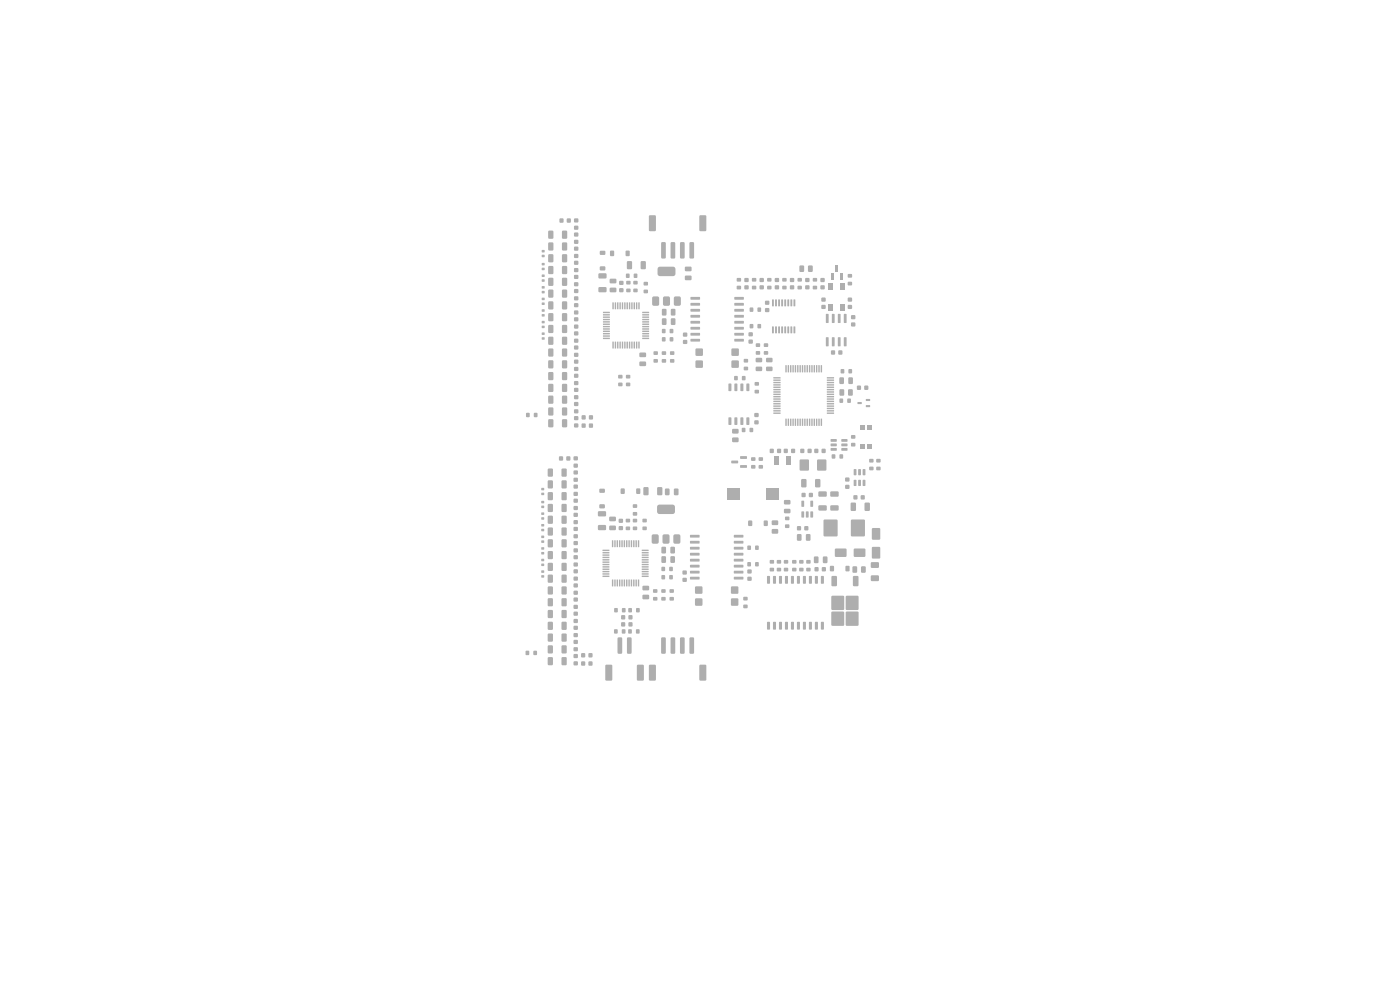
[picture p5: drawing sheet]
<svg xmlns="http://www.w3.org/2000/svg" width="297mm" height="210mm" viewBox="0 0 297 210" stroke-linecap="round" stroke-linejoin="round" font-family="sans-serif">
<g fill="#bbaaa4">
<path d="M116.3 139.5l.8-.1 .2 .1v1.4l-.1 .2h-.8l-.2-.1z"/>
<path d="M119.2 139.5l.8-.1 .2 .1v1.4l-.1 .2h-.7l-.3-.1z"/>
<path d="M183.5 106.7l.8-.1 .2 .2v1.4l-.1 .2h-.8l-.2-.2z"/>
<path d="M180.5 106.7l.9-.1 .2 .2v1.4l-.2 .2h-.7l-.2-.2z"/>
<path d="M134.5 58.1h.7v.8h-.7z"/>
<path d="M132.8 58.1h.7v.8h-.7z"/>
<path d="M157.7 128.3h.9v.7h-.9z"/>
<path d="M157.7 126.6h.9v.7h-.9z"/>
<path d="M127.3 56.5h1.1v.8h-1.1z"/>
<path d="M127.3 53.2h1.1v.8h-1.1z"/>
<path d="M170.9 60.6h.8v.7h-.8z"/>
<path d="M170.9 59h.8v.8h-.8z"/>
<path d="M176.3 74.4h.8v.8h-.8z"/>
<path d="M177.9 74.4h.8v.8h-.8z"/>
<path d="M164.9 95.2h.8v.9h-.8z"/>
<path d="M163.3 95.2h.8v.9h-.8z"/>
<path d="M184.8 122.1h1.5l.2 .2v.8l-.3 .2h-1.3l-.2-.3z"/>
<path d="M184.8 119.3h1.5l.2 .2v.8l-.3 .2h-1.3l-.2-.3z"/>
<path d="M115 71.6h.5v.4h-.5z"/>
<path d="M115 70.6h.5v.4h-.5z"/>
<path d="M171.6 104.6h.8v.8h-.8z"/>
<path d="M170.1 104.6h.8v.8h-.8z"/>
<path d="M116.3 124.5l.8-.1 .2 .1v1.4l-.1 .2h-.8l-.2-.1z"/>
<path d="M119.2 124.5l.8-.1 .2 .1v1.4l-.1 .2h-.7l-.3-.1z"/>
<path d="M178.5 95.1l1.2-.1 .1 .5-1.2 .1z"/>
<path d="M178.5 94.1h1.2l.1 .5-1.2 .1z"/>
<path d="M178.5 93.2l1.2-.1 .1 .5-1.2 .1z"/>
<path d="M176.2 93.2l1.2-.1 .1 .5-1.2 .1z"/>
<path d="M176.2 94.1h1.2l.1 .5-1.2 .1z"/>
<path d="M176.2 95.1l1.2-.1 .1 .5-1.2 .1z"/>
<path d="M116.3 117l.8-.1 .2 .1v1.4l-.1 .2h-.8l-.2-.1z"/>
<path d="M119.2 117l.8-.1 .2 .1v1.4l-.1 .2h-.7l-.3-.1z"/>
<path d="M115 59.3h.5v.4h-.5z"/>
<path d="M115 58.3h.5v.4h-.5z"/>
<path d="M129.3 111.6l1.2-.1 .2 .2v.6l-.3 .2h-1l-.2-.3z"/>
<path d="M129.3 109.7l1.2-.1 .2 .2v.6l-.3 .2h-1l-.2-.3z"/>
<path d="M121.8 55.4h.8v.7h-.8z"/>
<path d="M121.8 56.9h.8v.8h-.8z"/>
<path d="M167.6 60.6h.8v.7h-.8z"/>
<path d="M167.6 59h.8v.8h-.8z"/>
<path d="M158.4 81.4l.6 .1-.1 1.5-.6-.1z"/>
<path d="M157.1 81.4l.6 .1-.1 1.5-.5-.1z"/>
<path d="M155.8 81.4l.6 .1-.1 1.5-.5-.1z"/>
<path d="M154.6 81.4l.6 .1-.1 1.5-.6-.1z"/>
<path d="M154.6 88.6h.6l-.1 1.5-.6-.1z"/>
<path d="M155.8 88.6h.6l-.1 1.5-.5-.1z"/>
<path d="M157.1 88.6h.6l-.1 1.5-.5-.1z"/>
<path d="M158.4 88.6h.6l-.1 1.5-.6-.1z"/>
<path d="M155.8 71.9h1.9l.1 .5-1.9 .1z"/>
<path d="M155.8 70.6h1.9l.1 .5-1.9 .1z"/>
<path d="M155.8 69.4l1.9-.1 .1 .5-1.9 .1z"/>
<path d="M155.8 68.1h1.9l.1 .5h-1.9z"/>
<path d="M155.8 66.8h1.9l.1 .5-1.9 .1z"/>
<path d="M155.8 65.6l1.9-.1 .1 .5-1.9 .1z"/>
<path d="M155.8 64.3h1.9l.1 .5h-1.9z"/>
<path d="M155.8 63h1.9l.1 .5-1.9 .1z"/>
<path d="M146.5 63h1.9l.1 .5-1.9 .1z"/>
<path d="M146.5 64.3h1.9l.1 .5h-1.9z"/>
<path d="M146.5 65.6l1.9-.1 .1 .5-1.9 .1z"/>
<path d="M146.5 66.8h1.9l.1 .5-1.9 .1z"/>
<path d="M146.5 68.1h1.9l.1 .5h-1.9z"/>
<path d="M146.5 69.4l1.9-.1 .1 .5-1.9 .1z"/>
<path d="M146.5 70.6h1.9l.1 .5-1.9 .1z"/>
<path d="M146.5 71.9h1.9l.1 .5-1.9 .1z"/>
<path d="M173.4 97.5h1.9v2.3h-1.9z"/>
<path d="M169.7 97.5h1.9v2.3h-1.9z"/>
<path d="M121.7 123.8h.8v.8h-.8z"/>
<path d="M121.7 125.4h.8v.7h-.8z"/>
<path d="M116.3 122l.8-.1 .2 .1v1.4l-.1 .2h-.8l-.2-.1z"/>
<path d="M119.2 122l.8-.1 .2 .1v1.4l-.1 .2h-.7l-.3-.1z"/>
<path d="M142.1 69.8h.7v.8h-.7z"/>
<path d="M140.5 69.8h.6v.8h-.6z"/>
<path d="M185 112.1h1.7v2.3h-1.7z"/>
<path d="M185 116.1h1.7v2.3h-1.7z"/>
<path d="M121.8 46.4h.8v.7h-.8z"/>
<path d="M121.8 47.9h.8v.8h-.8z"/>
<path d="M116.3 109.5l.8-.1 .2 .1v1.4l-.1 .2h-.8l-.2-.1z"/>
<path d="M119.2 109.5l.8-.1 .2 .1v1.4l-.1 .2h-.7l-.3-.1z"/>
<path d="M166.3 95.2h.8v.9h-.8z"/>
<path d="M167.9 95.2h.7v.9h-.7z"/>
<path d="M123.4 89.9h.8v.8h-.8z"/>
<path d="M125 89.9h.7v.8h-.7z"/>
<path d="M116.4 66.5l.8-.1 .2 .2v1.3l-.1 .2-.8 .1-.2-.2z"/>
<path d="M119.3 66.5l.8-.1 .2 .2v1.3l-.1 .2-.7 .1-.3-.2z"/>
<path d="M181.1 105.1h.8v.8h-.8z"/>
<path d="M182.6 105.1h.8v.8h-.8z"/>
<path d="M185.9 99h.9v.7h-.9z"/>
<path d="M185.9 97.4h.9v.7h-.9z"/>
<path d="M127.9 66.2l1.4-.1 .1 .3h-1.4z"/>
<path d="M127.9 66.7l1.4-.1 .1 .3h-1.4z"/>
<path d="M127.9 67.2l1.4-.1 .1 .3h-1.4z"/>
<path d="M127.9 67.7l1.4-.1 .1 .3h-1.4z"/>
<path d="M127.9 68.2l1.4-.1 .1 .3h-1.4z"/>
<path d="M127.9 68.7l1.4-.1 .1 .3h-1.4z"/>
<path d="M127.9 69.2l1.4-.1 .1 .3h-1.4z"/>
<path d="M127.9 69.7l1.4-.1 .1 .3h-1.4z"/>
<path d="M127.9 70.2l1.4-.1 .1 .3h-1.4z"/>
<path d="M127.9 70.7l1.4-.1 .1 .3h-1.4z"/>
<path d="M127.9 71.2l1.4-.1 .1 .3h-1.4z"/>
<path d="M127.9 71.7l1.4-.1 .1 .3h-1.4z"/>
<path d="M129.9 72.5h.3l-.1 1.4h-.2z"/>
<path d="M130.4 72.5h.3l-.1 1.4h-.2z"/>
<path d="M130.9 72.5h.3l-.1 1.4h-.2z"/>
<path d="M131.4 72.5h.3l-.1 1.4h-.2z"/>
<path d="M131.9 72.5h.3l-.1 1.4h-.2z"/>
<path d="M132.4 72.5h.3l-.1 1.4h-.2z"/>
<path d="M132.9 72.5h.3l-.1 1.4h-.2z"/>
<path d="M133.4 72.5h.3l-.1 1.4h-.2z"/>
<path d="M133.9 72.5h.3l-.1 1.4h-.2z"/>
<path d="M134.4 72.5h.3l-.1 1.4h-.2z"/>
<path d="M134.9 72.5h.3l-.1 1.4h-.2z"/>
<path d="M135.4 72.5h.3l-.1 1.4h-.2z"/>
<path d="M136.3 71.7l1.3-.1 .1 .3h-1.4z"/>
<path d="M136.3 71.2l1.3-.1 .1 .3h-1.4z"/>
<path d="M136.3 70.7l1.3-.1 .1 .3h-1.4z"/>
<path d="M136.3 70.2l1.3-.1 .1 .3h-1.4z"/>
<path d="M136.3 69.7l1.3-.1 .1 .3h-1.4z"/>
<path d="M136.3 69.2l1.3-.1 .1 .3h-1.4z"/>
<path d="M136.3 68.7l1.3-.1 .1 .3h-1.4z"/>
<path d="M136.3 68.2l1.3-.1 .1 .3h-1.4z"/>
<path d="M136.3 67.7l1.3-.1 .1 .3h-1.4z"/>
<path d="M136.3 67.2l1.3-.1 .1 .3h-1.4z"/>
<path d="M136.3 66.7l1.3-.1 .1 .3h-1.4z"/>
<path d="M136.3 66.2l1.3-.1 .1 .3h-1.4z"/>
<path d="M135.4 64.2h.3l-.1 1.4-.2-.1z"/>
<path d="M134.9 64.2h.3l-.1 1.4-.2-.1z"/>
<path d="M134.4 64.2h.3l-.1 1.4-.2-.1z"/>
<path d="M133.9 64.2h.3l-.1 1.4-.2-.1z"/>
<path d="M133.4 64.2h.3l-.1 1.4-.2-.1z"/>
<path d="M132.9 64.2h.3l-.1 1.4-.2-.1z"/>
<path d="M132.4 64.2h.3l-.1 1.4-.2-.1z"/>
<path d="M131.9 64.2h.3l-.1 1.4-.2-.1z"/>
<path d="M131.4 64.2h.3l-.1 1.4-.2-.1z"/>
<path d="M130.9 64.2h.3l-.1 1.4-.2-.1z"/>
<path d="M130.4 64.2h.3l-.1 1.4-.2-.1z"/>
<path d="M129.9 64.2h.3l-.1 1.4-.2-.1z"/>
<path d="M116.3 129.5l.8-.1 .2 .1v1.4l-.1 .2h-.8l-.2-.1z"/>
<path d="M119.2 129.5l.8-.1 .2 .1v1.4l-.1 .2h-.7l-.3-.1z"/>
<path d="M155.1 127h1.5v1.4h-1.5z"/>
<path d="M155.1 124.4h1.5v1.5h-1.5z"/>
<path d="M147.5 124.4h1.5v1.5h-1.5z"/>
<path d="M147.5 127h1.5v1.4h-1.5z"/>
<path d="M123.3 138.6h.8v.8h-.8z"/>
<path d="M124.9 138.6h.7v.8h-.7z"/>
<path d="M116.4 79l.8-.1 .2 .2v1.3l-.1 .2-.8 .1-.2-.2z"/>
<path d="M119.3 79l.8-.1 .2 .2v1.3l-.1 .2-.7 .1-.3-.2z"/>
<path d="M134.4 61.3h.8v.7h-.8z"/>
<path d="M134.4 59.6h.8v.7h-.8z"/>
<path d="M181.1 101.8l.6 .1-.1 1.2-.5-.1z"/>
<path d="M182.1 101.8l.5 .1v1.2l-.5-.1z"/>
<path d="M183 101.8l.6 .1-.1 1.2-.5-.1z"/>
<path d="M183 99.5l.6 .1-.1 1.2-.5-.1z"/>
<path d="M182.1 99.5l.5 .1v1.2l-.5-.1z"/>
<path d="M181.1 99.5l.6 .1-.1 1.2-.5-.1z"/>
<path d="M121.8 73.3h.8v.8h-.8z"/>
<path d="M121.8 74.9h.8v.8h-.8z"/>
<path d="M168.1 118.8h.8v.7h-.8z"/>
<path d="M168.1 120.5h.8v.7h-.8z"/>
<path d="M121.8 88.3h.8v.8h-.8z"/>
<path d="M121.8 89.9h.8v.7h-.8z"/>
<path d="M169.6 118.8h.8v.7h-.8z"/>
<path d="M169.6 120.5h.8v.7h-.8z"/>
<path d="M178.1 96.4h.7v.8h-.7z"/>
<path d="M176.5 96.4h.7v.8h-.7z"/>
<path d="M159.4 97h.8v.7h-.8z"/>
<path d="M159.4 98.7h.8v.7h-.8z"/>
<path d="M123.3 140.3h.8v.9h-.8z"/>
<path d="M124.9 140.3h.7v.9h-.7z"/>
<path d="M183.7 86l.8-.1 .1 .4-.9 .1z"/>
<path d="M183.7 84.7l.8-.1 .1 .4-.9 .1z"/>
<path d="M181.9 85.3h.9v.4h-.8z"/>
<path d="M121.7 135.8h.8v.8h-.8z"/>
<path d="M121.7 137.3h.8v.8h-.8z"/>
<path d="M116.3 107l.8-.1 .2 .1v1.4l-.1 .2h-.8l-.2-.1z"/>
<path d="M119.2 107l.8-.1 .2 .1v1.4l-.1 .2h-.7l-.3-.1z"/>
<path d="M176.1 120.1h.8v1h-.8z"/>
<path d="M179.4 120.1h.8v1h-.8z"/>
<path d="M179.9 64.7h.8v.8h-.8z"/>
<path d="M179.9 63.2h.8v.7h-.8z"/>
<path d="M174.4 120.3h.8v.9h-.8z"/>
<path d="M172.8 120.3h.8v.9h-.8z"/>
<path d="M118.6 96.8h.8v.9h-.8z"/>
<path d="M120.2 96.8h.8v.9h-.8z"/>
<path d="M116.4 56.5l.8-.1 .2 .2v1.3l-.1 .2-.8 .1-.2-.2z"/>
<path d="M119.3 56.5l.8-.1 .2 .2v1.3l-.1 .2-.7 .1-.3-.2z"/>
<path d="M180.6 66.9h.8v.8h-.8z"/>
<path d="M180.6 68.4h.8v.8h-.8z"/>
<path d="M160.4 74.5h.8v.7h-.8z"/>
<path d="M160.4 72.9h.8v.7h-.8z"/>
<path d="M131.4 61.2h.8v.7h-.8z"/>
<path d="M131.4 59.6h.8v.8h-.8z"/>
<path d="M130.3 129h.7v.9h-.7z"/>
<path d="M132 129h.7v.9h-.7z"/>
<path d="M116.4 89l.8-.1 .2 .2v1.3l-.1 .2-.8 .1-.2-.2z"/>
<path d="M119.3 89l.8-.1 .2 .2v1.3l-.1 .2-.7 .1-.3-.2z"/>
<path d="M140.4 118h.6l.3 .1v1.1l-.2 .2h-.6l-.2-.1z"/>
<path d="M142.3 118h.6l.3 .1v1.1l-.2 .2h-.6l-.2-.1z"/>
<path d="M139.5 103.4l.8-.1 .2 .2v1.3l-.1 .2-.7 .1-.3-.2z"/>
<path d="M136.5 103.4l.9-.1 .2 .2v1.3l-.2 .2-.7 .1-.2-.2z"/>
<path d="M161 97h.8v.7h-.8z"/>
<path d="M161 98.7h.8v.7h-.8z"/>
<path d="M160.2 115.8h.7v.8h-.7z"/>
<path d="M158.6 115.8h.7v.8h-.7z"/>
<path d="M121.7 114.8h.8v.8h-.8z"/>
<path d="M121.7 116.4h.8v.7h-.8z"/>
<path d="M162.6 76l1.1-.1 .2 .2v.6l-.2 .2-1-.1-.2-.2z"/>
<path d="M162.6 77.8h1.1l.2 .2v.6l-.2 .1h-1l-.2-.2z"/>
<path d="M121.8 85.3h.8v.8h-.8z"/>
<path d="M121.8 86.9h.8v.7h-.8z"/>
<path d="M121.7 108.8h.8v.8h-.8z"/>
<path d="M121.7 110.4h.8v.7h-.8z"/>
<path d="M121.8 49.4h.8v.7h-.8z"/>
<path d="M121.8 50.9h.8v.8h-.8z"/>
<path d="M111.6 87.6h.7v.9h-.7z"/>
<path d="M113.3 87.6h.7v.9h-.7z"/>
<path d="M174.1 60.6h.8v.7h-.8z"/>
<path d="M174.1 59h.8v.8h-.8z"/>
<path d="M169.1 111.6h.8v.9h-.8z"/>
<path d="M170.7 111.6h.7v.9h-.7z"/>
<path d="M183.4 81.8h.8v.9h-.8z"/>
<path d="M181.8 81.8h.8v.9h-.8z"/>
<path d="M162.1 110.5h.7v1h-.7z"/>
<path d="M158.8 110.5h.7v1h-.7z"/>
<path d="M115 54.1h.5v.4h-.5z"/>
<path d="M115 53.1h.5v.4h-.5z"/>
<path d="M160.4 76l1.1-.1 .2 .2v.6l-.2 .2-1-.1-.2-.2z"/>
<path d="M160.4 77.8h1.1l.2 .2v.6l-.2 .1h-1l-.2-.2z"/>
<path d="M121.8 79.3h.8v.8h-.8z"/>
<path d="M121.8 80.9h.8v.7h-.8z"/>
<path d="M135 133.5h.6v.9h-.6z"/>
<path d="M133.3 133.5h.7v.9h-.7z"/>
<path d="M111.5 138.1h.7v.8h-.7z"/>
<path d="M113.2 138.1h.7v.8h-.7z"/>
<path d="M116.4 51.5l.8-.1 .2 .2v1.3l-.1 .2-.8 .1-.2-.2z"/>
<path d="M119.3 51.5l.8-.1 .2 .2v1.3l-.1 .2-.7 .1-.3-.2z"/>
<path d="M175.8 64.6h.9v1.4h-.9z"/>
<path d="M178.3 64.6h.9v1.4h-.9z"/>
<path d="M178.3 60.1h.9v1.3h-.9z"/>
<path d="M175.8 60.1h.9v1.3h-.9z"/>
<path d="M174.2 122.2l.6 .1-.1 1.5-.5-.1z"/>
<path d="M172.9 122.2l.6 .1-.1 1.5-.5-.1z"/>
<path d="M171.6 122.2l.6 .1-.1 1.5-.5-.1z"/>
<path d="M170.4 122.2l.6 .1-.1 1.5-.6-.1z"/>
<path d="M169.1 122.2l.6 .1-.1 1.5-.5-.1z"/>
<path d="M167.8 122.2l.6 .1-.1 1.5-.5-.1z"/>
<path d="M166.6 122.2l.6 .1-.1 1.5-.6-.1z"/>
<path d="M165.3 122.2l.6 .1-.1 1.5-.5-.1z"/>
<path d="M164 122.2l.6 .1-.1 1.5-.5-.1z"/>
<path d="M162.8 122.2l.5 .1v1.5l-.6-.1z"/>
<path d="M162.8 131.9l.5 .1v1.6l-.6-.1z"/>
<path d="M164 131.9l.6 .1-.1 1.6-.5-.1z"/>
<path d="M165.3 131.9l.6 .1-.1 1.6-.5-.1z"/>
<path d="M166.6 131.9l.6 .1-.1 1.6-.6-.1z"/>
<path d="M167.8 131.9l.6 .1-.1 1.6-.5-.1z"/>
<path d="M169.1 131.9l.6 .1-.1 1.6-.5-.1z"/>
<path d="M170.4 131.9l.6 .1-.1 1.6-.6-.1z"/>
<path d="M171.6 131.9l.6 .1-.1 1.6-.5-.1z"/>
<path d="M172.9 131.9l.6 .1-.1 1.6-.5-.1z"/>
<path d="M174.2 131.9l.6 .1-.1 1.6-.5-.1z"/>
<path d="M181.2 116.4h2.3v1.7h-2.3z"/>
<path d="M177.2 116.4h2.3v1.7h-2.3z"/>
<path d="M158 60.6h.8v.7h-.8z"/>
<path d="M158 59h.8v.8h-.8z"/>
<path d="M155.7 122.4l1.9-.1 .1 .5-1.9 .1z"/>
<path d="M155.7 121.1h1.9l.1 .5-1.9 .1z"/>
<path d="M155.7 119.8h1.9l.1 .5-1.9 .1z"/>
<path d="M155.7 118.6l1.9-.1 .1 .5-1.9 .1z"/>
<path d="M155.7 117.3h1.9l.1 .5h-1.9z"/>
<path d="M155.7 116h1.9l.1 .5-1.9 .1z"/>
<path d="M155.7 114.8l1.9-.1 .1 .5-1.9 .1z"/>
<path d="M155.7 113.5h1.9l.1 .5h-1.9z"/>
<path d="M146.4 113.5h1.9l.1 .5h-1.9z"/>
<path d="M146.4 114.8l1.9-.1 .1 .5-1.9 .1z"/>
<path d="M146.4 116h1.9l.1 .5-1.9 .1z"/>
<path d="M146.4 117.3h1.9l.1 .5h-1.9z"/>
<path d="M146.4 118.6l1.9-.1 .1 .5-1.9 .1z"/>
<path d="M146.4 119.8h1.9l.1 .5-1.9 .1z"/>
<path d="M146.4 121.1h1.9l.1 .5-1.9 .1z"/>
<path d="M146.4 122.4l1.9-.1 .1 .5-1.9 .1z"/>
<path d="M166.6 88.8l.3 .1-.1 1.5-.2-.1z"/>
<path d="M167.1 88.8l.3 .1-.1 1.5-.2-.1z"/>
<path d="M167.6 88.8l.3 .1-.1 1.5-.2-.1z"/>
<path d="M168.1 88.8l.3 .1-.1 1.5-.2-.1z"/>
<path d="M168.6 88.8l.3 .1-.1 1.5-.2-.1z"/>
<path d="M169.1 88.8l.3 .1-.1 1.5-.2-.1z"/>
<path d="M169.6 88.8l.3 .1-.1 1.5-.2-.1z"/>
<path d="M170.1 88.8l.3 .1-.1 1.5-.2-.1z"/>
<path d="M170.6 88.8l.3 .1-.1 1.5-.2-.1z"/>
<path d="M171.1 88.8l.3 .1-.1 1.5-.2-.1z"/>
<path d="M171.6 88.8l.3 .1-.1 1.5-.2-.1z"/>
<path d="M172.1 88.8l.3 .1-.1 1.5-.2-.1z"/>
<path d="M172.6 88.8l.3 .1-.1 1.5-.2-.1z"/>
<path d="M173.1 88.8l.3 .1-.1 1.5-.2-.1z"/>
<path d="M173.6 88.8l.3 .1-.1 1.5-.2-.1z"/>
<path d="M174.1 88.8l.3 .1-.1 1.5-.2-.1z"/>
<path d="M175.4 87.5h1.5v.2l-1.4 .1z"/>
<path d="M175.4 87h1.5v.2l-1.4 .1z"/>
<path d="M175.4 86.5h1.5v.2l-1.4 .1z"/>
<path d="M175.4 86h1.5v.2l-1.4 .1z"/>
<path d="M175.4 85.5h1.5v.2l-1.4 .1z"/>
<path d="M175.4 85h1.5v.2l-1.4 .1z"/>
<path d="M175.4 84.5h1.5v.2l-1.4 .1z"/>
<path d="M175.4 84h1.5v.2l-1.4 .1z"/>
<path d="M175.4 83.5h1.5v.2l-1.4 .1z"/>
<path d="M175.4 83h1.5v.2l-1.4 .1z"/>
<path d="M175.4 82.5h1.5v.2l-1.4 .1z"/>
<path d="M175.4 82h1.5v.2l-1.4 .1z"/>
<path d="M175.4 81.5h1.5v.2l-1.4 .1z"/>
<path d="M175.4 81h1.5v.2l-1.4 .1z"/>
<path d="M175.4 80.5h1.5v.2l-1.4 .1z"/>
<path d="M175.4 80h1.5v.2l-1.4 .1z"/>
<path d="M174.1 77.5h.3l-.1 1.5-.2-.1z"/>
<path d="M173.6 77.5h.3l-.1 1.5-.2-.1z"/>
<path d="M173.1 77.5h.3l-.1 1.5-.2-.1z"/>
<path d="M172.6 77.5h.3l-.1 1.5-.2-.1z"/>
<path d="M172.1 77.5h.3l-.1 1.5-.2-.1z"/>
<path d="M171.6 77.5h.3l-.1 1.5-.2-.1z"/>
<path d="M171.1 77.5h.3l-.1 1.5-.2-.1z"/>
<path d="M170.6 77.5h.3l-.1 1.5-.2-.1z"/>
<path d="M170.1 77.5h.3l-.1 1.5-.2-.1z"/>
<path d="M169.6 77.5h.3l-.1 1.5-.2-.1z"/>
<path d="M169.1 77.5h.3l-.1 1.5-.2-.1z"/>
<path d="M168.6 77.5h.3l-.1 1.5-.2-.1z"/>
<path d="M168.1 77.5h.3l-.1 1.5-.2-.1z"/>
<path d="M167.6 77.5h.3l-.1 1.5-.2-.1z"/>
<path d="M167.1 77.5h.3l-.1 1.5-.2-.1z"/>
<path d="M166.6 77.5h.3l-.1 1.5-.2-.1z"/>
<path d="M164.1 80h1.4l.1 .2-1.5 .1z"/>
<path d="M164.1 80.5h1.4l.1 .2-1.5 .1z"/>
<path d="M164.1 81h1.4l.1 .2-1.5 .1z"/>
<path d="M164.1 81.5h1.4l.1 .2-1.5 .1z"/>
<path d="M164.1 82h1.4l.1 .2-1.5 .1z"/>
<path d="M164.1 82.5h1.4l.1 .2-1.5 .1z"/>
<path d="M164.1 83h1.4l.1 .2-1.5 .1z"/>
<path d="M164.1 83.5h1.4l.1 .2-1.5 .1z"/>
<path d="M164.1 84h1.4l.1 .2-1.5 .1z"/>
<path d="M164.1 84.5h1.4l.1 .2-1.5 .1z"/>
<path d="M164.1 85h1.4l.1 .2-1.5 .1z"/>
<path d="M164.1 85.5h1.4l.1 .2-1.5 .1z"/>
<path d="M164.1 86h1.4l.1 .2-1.5 .1z"/>
<path d="M164.1 86.5h1.4l.1 .2-1.5 .1z"/>
<path d="M164.1 87h1.4l.1 .2-1.5 .1z"/>
<path d="M164.1 87.5h1.4l.1 .2-1.5 .1z"/>
<path d="M174.6 118.1l.7-.1 .2 .2v1l-.1 .3h-.6l-.2-.2z"/>
<path d="M172.7 118.1l.7-.1 .2 .2v1l-.1 .3h-.6l-.2-.2z"/>
<path d="M155.4 92.9l1.1-.1 .2 .2v.7l-.3 .1h-.9l-.2-.2z"/>
<path d="M155.4 91h1.1l.2 .2v.6l-.3 .2h-.9l-.2-.3z"/>
<path d="M178.1 80.1l.7-.1 .2 .2v1l-.1 .3h-.6l-.2-.2z"/>
<path d="M180 80.1l.7-.1 .2 .2v1l-.1 .3h-.6l-.2-.2z"/>
<path d="M121.7 111.8h.8v.8h-.8z"/>
<path d="M121.7 113.4h.8v.7h-.8z"/>
<path d="M121.7 138.8h.8v.8h-.8z"/>
<path d="M121.7 140.3h.8v.8h-.8z"/>
<path d="M142.2 74.6h.8v.6h-.8z"/>
<path d="M142.2 76.2h.8v.7h-.8z"/>
<path d="M127 58h1.5l.2 .2v.7l-.3 .2h-1.3l-.2-.3z"/>
<path d="M127 61l1.5-.1 .2 .2v.8l-.3 .1h-1.3l-.2-.2z"/>
<path d="M163.3 118.8h.9v.7h-.9z"/>
<path d="M163.3 120.5h.9v.7h-.9z"/>
<path d="M172.8 95.2h.8v.9h-.8z"/>
<path d="M174.3 95.2h.8v.9h-.8z"/>
<path d="M144.9 70.6h.9v.8h-.9z"/>
<path d="M144.9 72.1h.9v.8h-.9z"/>
<path d="M140.4 74.6h.9v.6h-.9z"/>
<path d="M140.4 76.2h.9v.7h-.9z"/>
<path d="M136.6 61.5h.8v.7h-.8z"/>
<path d="M136.6 59.8h.8v.7h-.8z"/>
<path d="M116.3 114.5l.8-.1 .2 .1v1.4l-.1 .2h-.8l-.2-.1z"/>
<path d="M119.2 114.5l.8-.1 .2 .1v1.4l-.1 .2h-.7l-.3-.1z"/>
<path d="M140.5 65.6l.7-.1 .2 .2v1l-.2 .2h-.6l-.2-.1z"/>
<path d="M142.4 65.6l.6-.1 .3 .2v1l-.2 .2h-.6l-.2-.1z"/>
<path d="M138.7 76.2h.8v.7h-.8z"/>
<path d="M138.7 74.6h.8v.6h-.8z"/>
<path d="M115 69.1h.5v.5h-.5z"/>
<path d="M115 68.1h.5v.5h-.5z"/>
<path d="M114.9 107.3h.5v.5h-.5z"/>
<path d="M114.9 106.3h.5v.4h-.5z"/>
<path d="M135.7 74.8h1.2l.2 .2v.6l-.3 .2h-1l-.2-.3z"/>
<path d="M135.7 76.7h1.2l.2 .2v.6l-.3 .2h-1l-.2-.3z"/>
<path d="M135 129h.7v.9h-.7z"/>
<path d="M133.3 129h.7v.9h-.7z"/>
<path d="M178.4 78.3h.7v.9h-.7z"/>
<path d="M180 78.3h.7v.9h-.7z"/>
<path d="M141.1 103.7l.7-.1 .2 .2v1l-.1 .2-.6 .1-.2-.2z"/>
<path d="M143 103.7l.7-.1 .2 .2v1l-.1 .2-.6 .1-.2-.2z"/>
<path d="M121.7 96.8h.8v.8h-.8z"/>
<path d="M121.7 98.4h.8v.8h-.8z"/>
<path d="M134.3 108.7h.8v.6h-.8z"/>
<path d="M134.3 107h.8v.7h-.8z"/>
<path d="M164.8 120.5h.9v.7h-.9z"/>
<path d="M164.8 118.8h.9v.7h-.9z"/>
<path d="M116.4 74l.8-.1 .2 .2v1.3l-.1 .2-.8 .1-.2-.2z"/>
<path d="M119.3 74l.8-.1 .2 .2v1.3l-.1 .2-.7 .1-.3-.2z"/>
<path d="M166 60.7h.8v.6h-.8z"/>
<path d="M166 59h.8v.7h-.8z"/>
<path d="M157.4 79.8h.7v.8h-.7z"/>
<path d="M155.8 79.8h.7v.8h-.7z"/>
<path d="M115 64.2h.5v.5h-.5z"/>
<path d="M115 63.2h.5v.4h-.5z"/>
<path d="M170 101.7l.9-.1 .2 .2v1.4l-.2 .2h-.7l-.2-.2z"/>
<path d="M173 101.7l.8-.1 .2 .2 .1 1.4-.2 .2h-.8l-.2-.2z"/>
<path d="M116.3 132l.8-.1 .2 .1v1.4l-.1 .2h-.8l-.2-.1z"/>
<path d="M119.2 132l.8-.1 .2 .1v1.4l-.1 .2h-.7l-.3-.1z"/>
<path d="M118.7 46.4h.8v.8h-.8z"/>
<path d="M120.3 46.4h.8v.8h-.8z"/>
<path d="M132.8 111.7h.8v.7h-.8z"/>
<path d="M132.8 110.1h.8v.7h-.8z"/>
<path d="M172.5 60.7h.8v.6h-.8z"/>
<path d="M172.5 59h.8v.7h-.8z"/>
<path d="M162.6 103.6h2.7v2.5h-2.7z"/>
<path d="M154.3 103.6h2.7v2.5h-2.7z"/>
<path d="M127.2 107h1.1v.8h-1.1z"/>
<path d="M127.2 103.7h1.1v.8h-1.1z"/>
<path d="M121.7 129.8h.8v.8h-.8z"/>
<path d="M121.7 131.3h.8v.8h-.8z"/>
<path d="M114.9 104.5h.5v.5h-.5z"/>
<path d="M114.9 103.5h.5v.5h-.5z"/>
<path d="M176.3 58.1h.5v1.3h-.5z"/>
<path d="M178.2 58.1h.5v1.3h-.5z"/>
<path d="M177.2 56.3h.6v1.3h-.6z"/>
<path d="M176.2 107.2h1.6l.1 .2v.8l-.2 .1h-1.4l-.2-.2z"/>
<path d="M176.2 104.3l1.6-.1 .1 .3v.7l-.2 .2h-1.4l-.2-.3z"/>
<path d="M121.8 64.3h.8v.8h-.8z"/>
<path d="M121.8 65.9h.8v.8h-.8z"/>
<path d="M162.3 63.8h.9v.8h-.9z"/>
<path d="M162.3 65.4h.9v.8h-.9z"/>
<path d="M169.2 60.7h.9v.6h-.9z"/>
<path d="M169.2 59h.9v.7h-.9z"/>
<path d="M138.3 113.5l.3-.2 .9 .1 .2 .1v1.5l-.1 .3h-1l-.3-.1z"/>
<path d="M140.6 113.5l.3-.2 .9 .1 .2 .1v1.5l-.1 .3h-1l-.3-.1z"/>
<path d="M142.9 113.5l.3-.2 .9 .1 .2 .1v1.5l-.1 .3h-1l-.3-.1z"/>
<path d="M139.5 107.2l.4-.2 3 .1 .3 .3-.1 1.4-.4 .2h-3l-.3-.5v-1.1z"/>
<path d="M116.3 99.5l.8-.1 .2 .1v1.4l-.1 .2h-.8l-.2-.1z"/>
<path d="M119.2 99.5l.8-.1 .2 .1v1.4l-.1 .2h-.7l-.3-.1z"/>
<path d="M160.1 89.2h.8v.8h-.8z"/>
<path d="M160.1 87.7h.8v.7h-.8z"/>
<path d="M116.3 134.5l.8-.1 .2 .1v1.4l-.1 .2h-.8l-.2-.1z"/>
<path d="M119.2 134.5l.8-.1 .2 .1v1.4l-.1 .2h-.7l-.3-.1z"/>
<path d="M116.3 112l.8-.1 .2 .1v1.4l-.1 .2h-.8l-.2-.1z"/>
<path d="M119.2 112l.8-.1 .2 .1v1.4l-.1 .2h-.7l-.3-.1z"/>
<path d="M116.4 54l.8-.1 .2 .2v1.3l-.1 .2-.8 .1-.2-.2z"/>
<path d="M119.3 54l.8-.1 .2 .2v1.3l-.1 .2-.7 .1-.3-.2z"/>
<path d="M121.7 126.8h.8v.8h-.8z"/>
<path d="M121.7 128.3h.8v.8h-.8z"/>
<path d="M179.5 126.4h2.6v2.9h-2.6z"/>
<path d="M176.4 126.4h2.6v2.9h-2.6z"/>
<path d="M179.5 129.8h2.6v2.9h-2.6z"/>
<path d="M176.4 129.8h2.6v2.9h-2.6z"/>
<path d="M181 122.2h.9l.2 .1v1.8l-.1 .2-.8 .1-.3-.2z"/>
<path d="M176.4 122.2h.9l.3 .1v1.8l-.2 .2-.8 .1-.2-.2z"/>
<path d="M162.1 74.5h.8v.7h-.8z"/>
<path d="M162.1 72.9h.8v.7h-.8z"/>
<path d="M182.7 120.2l.7-.1 .3 .2v1l-.2 .2h-.6l-.2-.1z"/>
<path d="M180.9 120.2l.7-.1 .2 .2v1l-.1 .2h-.6l-.3-.1z"/>
<path d="M135 103.7h.8v1h-.8z"/>
<path d="M131.7 103.7h.8v1h-.8z"/>
<path d="M126.9 108.5l1.5-.1 .2 .3v.7l-.3 .2-1.3-.1-.2-.2z"/>
<path d="M126.9 111.4h1.5l.2 .2v.7l-.3 .2h-1.3l-.2-.3z"/>
<path d="M121.7 99.8h.8v.8h-.8z"/>
<path d="M121.7 101.4h.8v.8h-.8z"/>
<path d="M116.4 86.5l.8-.1 .2 .2v1.3l-.1 .2-.8 .1-.2-.2z"/>
<path d="M119.3 86.5l.8-.1 .2 .2v1.3l-.1 .2-.7 .1-.3-.2z"/>
<path d="M121.8 67.3h.8v.8h-.8z"/>
<path d="M121.8 68.9h.8v.8h-.8z"/>
<path d="M155.2 76.5h1.5v1.5h-1.5z"/>
<path d="M155.2 74h1.5v1.4h-1.5z"/>
<path d="M147.6 74h1.5v1.4h-1.5z"/>
<path d="M147.6 76.5h1.5v1.5h-1.5z"/>
<path d="M157 98.7h1.4l.1 .5h-1.4z"/>
<path d="M157 96.8h1.4l.1 .5h-1.4z"/>
<path d="M155.2 97.7h1.3l.1 .5-1.4 .1z"/>
<path d="M140.5 67.6l.7-.1 .2 .2v1l-.2 .2h-.6l-.2-.1z"/>
<path d="M142.4 67.6l.6-.1 .3 .2v1l-.2 .2h-.6l-.2-.1z"/>
<path d="M131.3 111.6h.8v.8h-.8z"/>
<path d="M131.3 110.1h.8v.8h-.8z"/>
<path d="M160.2 119.3h.7v.8h-.7z"/>
<path d="M158.6 119.3h.7v.8h-.7z"/>
<path d="M138.5 62.9h1l.3 .1v1.5l-.1 .3-1 .1-.3-.2-.1-1.5z"/>
<path d="M140.7 63l.3-.1h.9l.2 .1v1.5l-.1 .3-1 .1-.3-.2z"/>
<path d="M143 63l.3-.1h.9l.2 .1v1.5l-.1 .3-1 .1-.3-.2z"/>
<path d="M139.6 56.7l.4-.1h3l.3 .4-.1 1.3-.4 .3-3-.1-.3-.4v-1.1z"/>
<path d="M169.6 56.4l.7-.1 .3 .2v1l-.2 .2h-.6l-.2-.2z"/>
<path d="M171.5 56.4l.7-.1 .2 .2v1l-.1 .2h-.6l-.3-.2z"/>
<path d="M114.9 114.7h.5v.4h-.5z"/>
<path d="M114.9 113.6h.5v.5h-.5z"/>
<path d="M116.4 76.5l.8-.1 .2 .2v1.3l-.1 .2-.8 .1-.2-.2z"/>
<path d="M119.3 76.5l.8-.1 .2 .2v1.3l-.1 .2-.7 .1-.3-.2z"/>
<path d="M116.4 84l.8-.1 .2 .2v1.3l-.1 .2-.8 .1-.2-.2z"/>
<path d="M119.3 84l.8-.1 .2 .2v1.3l-.1 .2-.7 .1-.3-.2z"/>
<path d="M116.3 104.5l.8-.1 .2 .1v1.4l-.1 .2h-.8l-.2-.1z"/>
<path d="M119.2 104.5l.8-.1 .2 .1v1.4l-.1 .2h-.7l-.3-.1z"/>
<path d="M158.8 70.5h.9v.8h-.9z"/>
<path d="M158.8 72.1h.9v.7h-.9z"/>
<path d="M121.8 58.4h.8v.7h-.8z"/>
<path d="M121.8 59.9h.8v.8h-.8z"/>
<path d="M129.4 61.1l1.2-.1 .2 .3v.6l-.3 .1h-1l-.2-.2z"/>
<path d="M129.4 59.2l1.2-.1 .2 .3v.6l-.3 .1h-1l-.2-.2z"/>
<path d="M116.4 59l.8-.1 .2 .2v1.3l-.1 .2-.8 .1-.2-.2z"/>
<path d="M119.3 59l.8-.1 .2 .2v1.3l-.1 .2-.7 .1-.3-.2z"/>
<path d="M131.2 81.2h.8v.7h-.8z"/>
<path d="M131.2 79.6h.8v.6h-.8z"/>
<path d="M116.3 119.5l.8-.1 .2 .1v1.4l-.1 .2h-.8l-.2-.1z"/>
<path d="M119.2 119.5l.8-.1 .2 .1v1.4l-.1 .2h-.7l-.3-.1z"/>
<path d="M157.8 77.8h.9v.7h-.9z"/>
<path d="M157.8 76.2h.9v.7h-.9z"/>
<path d="M131.1 135.3l.6-.1 .3 .1v3.1l-.2 .3h-.6l-.2-.2z"/>
<path d="M133.1 135.3l.6-.1 .3 .1v3.1l-.2 .3h-.6l-.2-.2z"/>
<path d="M128.5 141.1l1.2-.1 .2 .1v3l-.2 .3h-1.1l-.2-.2z"/>
<path d="M135.2 141.1l1.1-.1 .3 .1v3l-.2 .3h-1.1l-.2-.2z"/>
<path d="M142 120.3h.7v.8h-.7z"/>
<path d="M140.4 120.3h.6v.8h-.6z"/>
<path d="M166.3 118.8h.9v.7h-.9z"/>
<path d="M166.3 120.5h.9v.7h-.9z"/>
<path d="M162.8 60.7h.8v.6h-.8z"/>
<path d="M162.8 59h.8v.7h-.8z"/>
<path d="M115 56.8h.5v.5h-.5z"/>
<path d="M115 55.8h.5v.5h-.5z"/>
<path d="M156.3 60.7h.9v.6h-.9z"/>
<path d="M156.3 59h.9v.7h-.9z"/>
<path d="M182.5 94.4h.9v.9h-.9z"/>
<path d="M182.5 90.3h.9v.9h-.9z"/>
<path d="M184.1 94.4h.9v.9h-.9z"/>
<path d="M184.1 90.3h.9v.9h-.9z"/>
<path d="M121.8 70.3h.8v.8h-.8z"/>
<path d="M121.8 71.9h.8v.8h-.8z"/>
<path d="M171.1 118.8h.8v.7h-.8z"/>
<path d="M171.1 120.5h.8v.7h-.8z"/>
<path d="M163.8 69.3h.4l-.1 1.4h-.3z"/>
<path d="M164.5 69.3h.3v1.4h-.4z"/>
<path d="M165.1 69.3h.4l-.1 1.4h-.3z"/>
<path d="M165.8 69.3h.3v1.4h-.4z"/>
<path d="M166.4 69.3h.4l-.1 1.4h-.3z"/>
<path d="M167.1 69.3h.3v1.4h-.4z"/>
<path d="M167.7 69.3h.4l-.1 1.4h-.3z"/>
<path d="M168.4 69.3h.3v1.4h-.4z"/>
<path d="M168.4 63.5l.3 .1v1.4l-.4-.1z"/>
<path d="M167.7 63.5l.4 .1-.1 1.4-.3-.1z"/>
<path d="M167.1 63.5l.3 .1v1.4l-.4-.1z"/>
<path d="M166.4 63.5l.4 .1-.1 1.4-.3-.1z"/>
<path d="M165.8 63.5l.3 .1v1.4l-.4-.1z"/>
<path d="M165.1 63.5l.4 .1-.1 1.4-.3-.1z"/>
<path d="M164.5 63.5l.3 .1v1.4l-.4-.1z"/>
<path d="M163.8 63.5l.4 .1-.1 1.4-.3-.1z"/>
<path d="M121.7 117.8h.8v.8h-.8z"/>
<path d="M121.7 119.4h.8v.7h-.8z"/>
<path d="M178.1 82.6h.7l.3 .1v1l-.2 .2-.6 .1-.2-.2z"/>
<path d="M180 82.6h.7l.2 .1v1l-.1 .2-.7 .1-.2-.2z"/>
<path d="M121.7 102.8h.8v.8h-.8z"/>
<path d="M121.7 104.4h.8v.8h-.8z"/>
<path d="M140.4 122h.6v.9h-.6z"/>
<path d="M142 122h.7v.9h-.7z"/>
<path d="M160.7 65.3h.7v.8h-.7z"/>
<path d="M159.1 65.3h.7v.8h-.7z"/>
<path d="M171.4 95.2h.7v.9h-.7z"/>
<path d="M169.8 95.2h.8v.9h-.8z"/>
<path d="M116.3 102l.8-.1 .2 .1v1.4l-.1 .2h-.8l-.2-.1z"/>
<path d="M119.2 102l.8-.1 .2 .1v1.4l-.1 .2h-.7l-.3-.1z"/>
<path d="M121.7 132.8h.8v.8h-.8z"/>
<path d="M121.7 134.3h.8v.8h-.8z"/>
<path d="M160.7 68.8h.7v.8h-.7z"/>
<path d="M159.1 68.8h.7v.8h-.7z"/>
<path d="M146.3 51.4h.7l.2 .1v3.1l-.1 .2-.6 .1-.2-.2z"/>
<path d="M144.3 51.4h.7l.2 .1v3.1l-.1 .2-.6 .1-.2-.2z"/>
<path d="M142.3 51.4h.7l.2 .1v3.1l-.1 .2-.6 .1-.2-.2z"/>
<path d="M140.3 51.4h.7l.2 .1v3.1l-.1 .2-.6 .1-.2-.2z"/>
<path d="M148.4 45.7h1.2l.2 .1v3l-.1 .2-1.1 .1-.2-.2z"/>
<path d="M137.7 45.7h1.2l.2 .1v3l-.1 .2-1.1 .1-.2-.2z"/>
<path d="M175.2 71.6h.6l-.1 1.9-.5-.1z"/>
<path d="M176.5 71.6h.6l-.1 1.9-.5-.1z"/>
<path d="M177.8 71.6h.5l-.1 1.9-.5-.1z"/>
<path d="M179 71.6h.6l-.1 1.9-.5-.1z"/>
<path d="M179 66.6l.6 .1-.1 1.8-.5-.1z"/>
<path d="M177.8 66.6l.5 .1-.1 1.8-.5-.1z"/>
<path d="M176.5 66.6l.6 .1-.1 1.8-.5-.1z"/>
<path d="M175.2 66.6l.6 .1-.1 1.8-.5-.1z"/>
<path d="M132.9 61.3h.8v.7h-.8z"/>
<path d="M132.9 59.6h.8v.7h-.8z"/>
<path d="M179.8 84.6h.7v.8h-.7z"/>
<path d="M178.1 84.6h.7v.8h-.7z"/>
<path d="M160.1 82.7h.9v.7h-.9z"/>
<path d="M160.1 81.1h.9v.7h-.9z"/>
<path d="M114.9 109.8h.5v.4h-.5z"/>
<path d="M114.9 108.7h.5v.5h-.5z"/>
<path d="M136.3 124.3h1.3l.1 .2v.6l-.2 .1h-1.1l-.1-.2z"/>
<path d="M136.3 126.2h1.3l.1 .2v.6l-.2 .1h-1.1l-.1-.2z"/>
<path d="M166.4 108l1.1-.1 .2 .3v.5l-.2 .2h-1l-.2-.2z"/>
<path d="M166.4 106.1h1.1l.2 .2v.6l-.2 .1h-1l-.2-.2z"/>
<path d="M115 61.7h.5v.5h-.5z"/>
<path d="M115 60.7h.5v.5h-.5z"/>
<path d="M173.7 107.2h1.5l.2 .2v.8l-.2 .1h-1.4l-.2-.2z"/>
<path d="M173.7 104.3l1.5-.1 .2 .3v.7l-.2 .2h-1.4l-.2-.3z"/>
<path d="M115 66.7h.5v.4h-.5z"/>
<path d="M115 65.6h.5v.5h-.5z"/>
<path d="M131.8 132h.8v.9h-.8z"/>
<path d="M133.4 132h.7v.9h-.7z"/>
<path d="M114.9 119.6h.5v.4h-.5z"/>
<path d="M114.9 118.6h.5v.4h-.5z"/>
<path d="M116.4 64l.8-.1 .2 .2v1.3l-.1 .2-.8 .1-.2-.2z"/>
<path d="M119.3 64l.8-.1 .2 .2v1.3l-.1 .2-.7 .1-.3-.2z"/>
<path d="M158.6 120.8h.8v.8h-.8z"/>
<path d="M158.6 122.4h.8v.8h-.8z"/>
<path d="M140.5 71.6h.6v.8h-.6z"/>
<path d="M142.1 71.6h.7v.8h-.7z"/>
<path d="M121.8 76.3h.8v.8h-.8z"/>
<path d="M121.8 77.9h.8v.7h-.8z"/>
<path d="M136.3 111.7h.9v.7h-.9z"/>
<path d="M136.3 110.1h.9v.7h-.9z"/>
<path d="M121.7 105.8h.8v.8h-.8z"/>
<path d="M121.7 107.4h.8v.7h-.8z"/>
<path d="M132.8 81.2h.9v.7h-.9z"/>
<path d="M132.8 79.6h.9v.6h-.9z"/>
<path d="M116.4 81.5l.8-.1 .2 .2v1.3l-.1 .2-.8 .1-.2-.2z"/>
<path d="M119.3 81.5l.8-.1 .2 .2v1.3l-.1 .2-.7 .1-.3-.2z"/>
<path d="M131.8 130.5h.8v.9h-.8z"/>
<path d="M133.4 130.5h.7v.9h-.7z"/>
<path d="M144.8 121.1h.9v.7h-.9z"/>
<path d="M144.8 122.6h.9v.8h-.9z"/>
<path d="M134.3 111.7h.8v.7h-.8z"/>
<path d="M134.3 110.1h.8v.7h-.8z"/>
<path d="M180.6 110.3h2.8v3.4h-2.8z"/>
<path d="M174.8 110.3h2.8v3.4h-2.8z"/>
<path d="M116.3 127l.8-.1 .2 .1v1.4l-.1 .2h-.8l-.2-.1z"/>
<path d="M119.2 127l.8-.1 .2 .1v1.4l-.1 .2h-.7l-.3-.1z"/>
<path d="M164.4 60.6h.8v.7h-.8z"/>
<path d="M164.4 59h.8v.8h-.8z"/>
<path d="M159.1 90.8h.6v.8h-.6z"/>
<path d="M157.4 90.8h.7v.8h-.7z"/>
<path d="M179.3 101.3h.9v.8h-.9z"/>
<path d="M179.3 102.9h.9v.8h-.9z"/>
<path d="M170 108.5l.6 .1-.1 1.2-.5-.1z"/>
<path d="M171 108.5l.5 .1v1.2l-.5-.1z"/>
<path d="M171.9 108.5l.6 .1-.1 1.2-.5-.1z"/>
<path d="M171.9 106.2l.6 .1-.1 1.2-.5-.1z"/>
<path d="M170 106.2l.6 .1-.1 1.2-.5-.1z"/>
<path d="M180.6 92.3h.8v.7h-.8z"/>
<path d="M180.6 94h.8v.7h-.8z"/>
<path d="M121.8 52.4h.8v.7h-.8z"/>
<path d="M121.8 53.9h.8v.8h-.8z"/>
<path d="M166.8 96.9h.9v1.8h-.9z"/>
<path d="M164.3 96.9h.9v1.8h-.9z"/>
<path d="M116.4 69l.8-.1 .2 .2v1.3l-.1 .2-.8 .1-.2-.2z"/>
<path d="M119.3 69l.8-.1 .2 .2v1.3l-.1 .2-.7 .1-.3-.2z"/>
<path d="M121.8 61.4h.8v.7h-.8z"/>
<path d="M121.8 62.9h.8v.8h-.8z"/>
<path d="M114.9 122h.5v.5h-.5z"/>
<path d="M114.9 121h.5v.5h-.5z"/>
<path d="M121.7 120.8h.8v.8h-.8z"/>
<path d="M121.7 122.4h.8v.7h-.8z"/>
<path d="M184.4 97.4h.9v.7h-.9z"/>
<path d="M184.4 99h.9v.7h-.9z"/>
<path d="M161.2 60.6h.8v.7h-.8z"/>
<path d="M161.2 59h.8v.8h-.8z"/>
<path d="M140.3 125h.9v.7h-.9z"/>
<path d="M140.3 126.7h.9v.7h-.9z"/>
<path d="M174.3 63.2h.8v.7h-.8z"/>
<path d="M174.3 64.7h.8v.8h-.8z"/>
<path d="M114.9 112.2h.5v.5h-.5z"/>
<path d="M114.9 111.2h.5v.4h-.5z"/>
<path d="M114.9 117.1h.5v.5h-.5z"/>
<path d="M114.9 116.1h.5v.5h-.5z"/>
<path d="M179.9 59.8h.8v.7h-.8z"/>
<path d="M179.9 58.2h.8v.6h-.8z"/>
<path d="M140.4 116h.6l.3 .1v1.1l-.2 .2h-.6l-.2-.1z"/>
<path d="M142.3 116h.6l.3 .1v1.1l-.2 .2h-.6l-.2-.1z"/>
<path d="M132.8 53.2h.7v1.1h-.7z"/>
<path d="M129.5 53.2h.7v1.1h-.7z"/>
<path d="M130.3 133.5h.7v.9h-.7z"/>
<path d="M132 133.5h.6v.9h-.6z"/>
<path d="M166.6 109.6h.8v.7h-.8z"/>
<path d="M166.6 111.3h.8v.7h-.8z"/>
<path d="M140.3 135.3l.7-.1 .2 .1v3.1l-.1 .3h-.6l-.2-.2z"/>
<path d="M142.3 135.3l.7-.1 .2 .1v3.1l-.1 .3h-.6l-.2-.2z"/>
<path d="M144.3 135.3l.7-.1 .2 .1v3.1l-.1 .3h-.6l-.2-.2z"/>
<path d="M146.3 135.3l.7-.1 .2 .1v3.1l-.1 .3h-.6l-.2-.2z"/>
<path d="M137.7 141.1l1.2-.1 .2 .1v3l-.1 .3h-1.1l-.2-.2z"/>
<path d="M148.4 141.1l1.2-.1 .2 .1v3l-.1 .3h-1.1l-.2-.2z"/>
<path d="M127.8 116.6h1.4l.1 .2-1.4 .1z"/>
<path d="M127.8 117.1h1.4l.1 .2-1.4 .1z"/>
<path d="M127.8 117.6h1.4l.1 .2-1.4 .1z"/>
<path d="M127.8 118.1h1.4l.1 .2-1.4 .1z"/>
<path d="M127.8 118.6h1.4l.1 .2-1.4 .1z"/>
<path d="M127.8 119.1h1.4l.1 .2-1.4 .1z"/>
<path d="M127.8 119.6h1.4l.1 .2-1.4 .1z"/>
<path d="M127.8 120.1h1.4l.1 .2-1.4 .1z"/>
<path d="M127.8 120.6h1.4l.1 .2-1.4 .1z"/>
<path d="M127.8 121.1h1.4l.1 .2-1.4 .1z"/>
<path d="M127.8 121.6h1.4l.1 .2-1.4 .1z"/>
<path d="M127.8 122.1h1.4l.1 .2-1.4 .1z"/>
<path d="M129.8 122.9l.3 .1-.1 1.4-.2-.1z"/>
<path d="M130.3 122.9l.3 .1-.1 1.4-.2-.1z"/>
<path d="M130.8 122.9l.3 .1-.1 1.4-.2-.1z"/>
<path d="M131.3 122.9l.3 .1-.1 1.4-.2-.1z"/>
<path d="M131.8 122.9l.3 .1-.1 1.4-.2-.1z"/>
<path d="M132.3 122.9l.3 .1-.1 1.4-.2-.1z"/>
<path d="M132.8 122.9l.3 .1-.1 1.4-.2-.1z"/>
<path d="M133.3 122.9l.3 .1-.1 1.4-.2-.1z"/>
<path d="M133.8 122.9l.3 .1-.1 1.4-.2-.1z"/>
<path d="M134.3 122.9l.3 .1-.1 1.4-.2-.1z"/>
<path d="M134.8 122.9l.3 .1-.1 1.4-.2-.1z"/>
<path d="M135.3 122.9l.3 .1-.1 1.4-.2-.1z"/>
<path d="M136.2 122.1h1.3l.1 .2-1.4 .1z"/>
<path d="M136.2 121.6h1.3l.1 .2-1.4 .1z"/>
<path d="M136.2 121.1h1.3l.1 .2-1.4 .1z"/>
<path d="M136.2 120.6h1.3l.1 .2-1.4 .1z"/>
<path d="M136.2 120.1h1.3l.1 .2-1.4 .1z"/>
<path d="M136.2 119.6h1.3l.1 .2-1.4 .1z"/>
<path d="M136.2 119.1h1.3l.1 .2-1.4 .1z"/>
<path d="M136.2 118.6h1.3l.1 .2-1.4 .1z"/>
<path d="M136.2 118.1h1.3l.1 .2-1.4 .1z"/>
<path d="M136.2 117.6h1.3l.1 .2-1.4 .1z"/>
<path d="M136.2 117.1h1.3l.1 .2-1.4 .1z"/>
<path d="M136.2 116.6h1.3l.1 .2-1.4 .1z"/>
<path d="M135.3 114.6l.3 .1-.1 1.4-.2-.1z"/>
<path d="M134.8 114.6l.3 .1-.1 1.4-.2-.1z"/>
<path d="M134.3 114.6l.3 .1-.1 1.4-.2-.1z"/>
<path d="M133.8 114.6l.3 .1-.1 1.4-.2-.1z"/>
<path d="M133.3 114.6l.3 .1-.1 1.4-.2-.1z"/>
<path d="M132.8 114.6l.3 .1-.1 1.4-.2-.1z"/>
<path d="M132.3 114.6l.3 .1-.1 1.4-.2-.1z"/>
<path d="M131.8 114.6l.3 .1-.1 1.4-.2-.1z"/>
<path d="M131.3 114.6l.3 .1-.1 1.4-.2-.1z"/>
<path d="M130.8 114.6l.3 .1-.1 1.4-.2-.1z"/>
<path d="M130.3 114.6l.3 .1-.1 1.4-.2-.1z"/>
<path d="M129.8 114.6l.3 .1-.1 1.4-.2-.1z"/>
<path d="M116.4 71.5l.8-.1 .2 .2v1.3l-.1 .2-.8 .1-.2-.2z"/>
<path d="M119.3 71.5l.8-.1 .2 .2v1.3l-.1 .2-.7 .1-.3-.2z"/>
<path d="M123.4 88.1h.8v.8h-.8z"/>
<path d="M125 88.1h.7v.8h-.7z"/>
<path d="M142.1 125h.8v.7h-.8z"/>
<path d="M142.1 126.7h.8v.7h-.8z"/>
<path d="M171 113.3h.7l.2 .1 .1 1.1-.2 .2h-.6l-.2-.1z"/>
<path d="M169.1 113.3h.7l.2 .1 .1 1.1-.2 .2h-.6l-.2-.1z"/>
<path d="M159.6 60.7h.8v.6h-.8z"/>
<path d="M159.6 59h.8v.7h-.8z"/>
<path d="M136 55.4h.8l.2 .1v1.4l-.1 .2h-.7l-.3-.1z"/>
<path d="M133 55.4h.9l.2 .1v1.4l-.2 .2h-.7l-.2-.1z"/>
<path d="M145.3 56.6h1.3l.1 .2v.6l-.2 .2-1.1-.1-.1-.2z"/>
<path d="M145.3 58.5h1.3l.1 .2v.6l-.2 .2-1.1-.1-.1-.2z"/>
<path d="M116.3 137l.8-.1 .2 .1v1.4l-.1 .2h-.8l-.2-.1z"/>
<path d="M119.2 137l.8-.1 .2 .1v1.4l-.1 .2h-.7l-.3-.1z"/>
<path d="M121.8 82.3h.8v.8h-.8z"/>
<path d="M121.8 83.9h.8v.7h-.8z"/>
<path d="M116.4 49l.8-.1 .2 .2v1.3l-.1 .2-.8 .1-.2-.2z"/>
<path d="M119.3 49l.8-.1 .2 .2v1.3l-.1 .2-.7 .1-.3-.2z"/>
<path d="M138.6 126.7h.8v.7h-.8z"/>
<path d="M138.6 125h.8v.7h-.8z"/>
<path d="M116.4 61.5l.8-.1 .2 .2v1.3l-.1 .2-.8 .1-.2-.2z"/>
<path d="M119.3 61.5l.8-.1 .2 .2v1.3l-.1 .2-.7 .1-.3-.2z"/>
<path d="M163.8 112.3l1.1-.1 .2 .3v.6l-.3 .1h-.9l-.2-.2z"/>
<path d="M163.8 110.4h1.1l.2 .2v.6l-.3 .2h-.9l-.2-.2z"/>
</g>
</svg>
